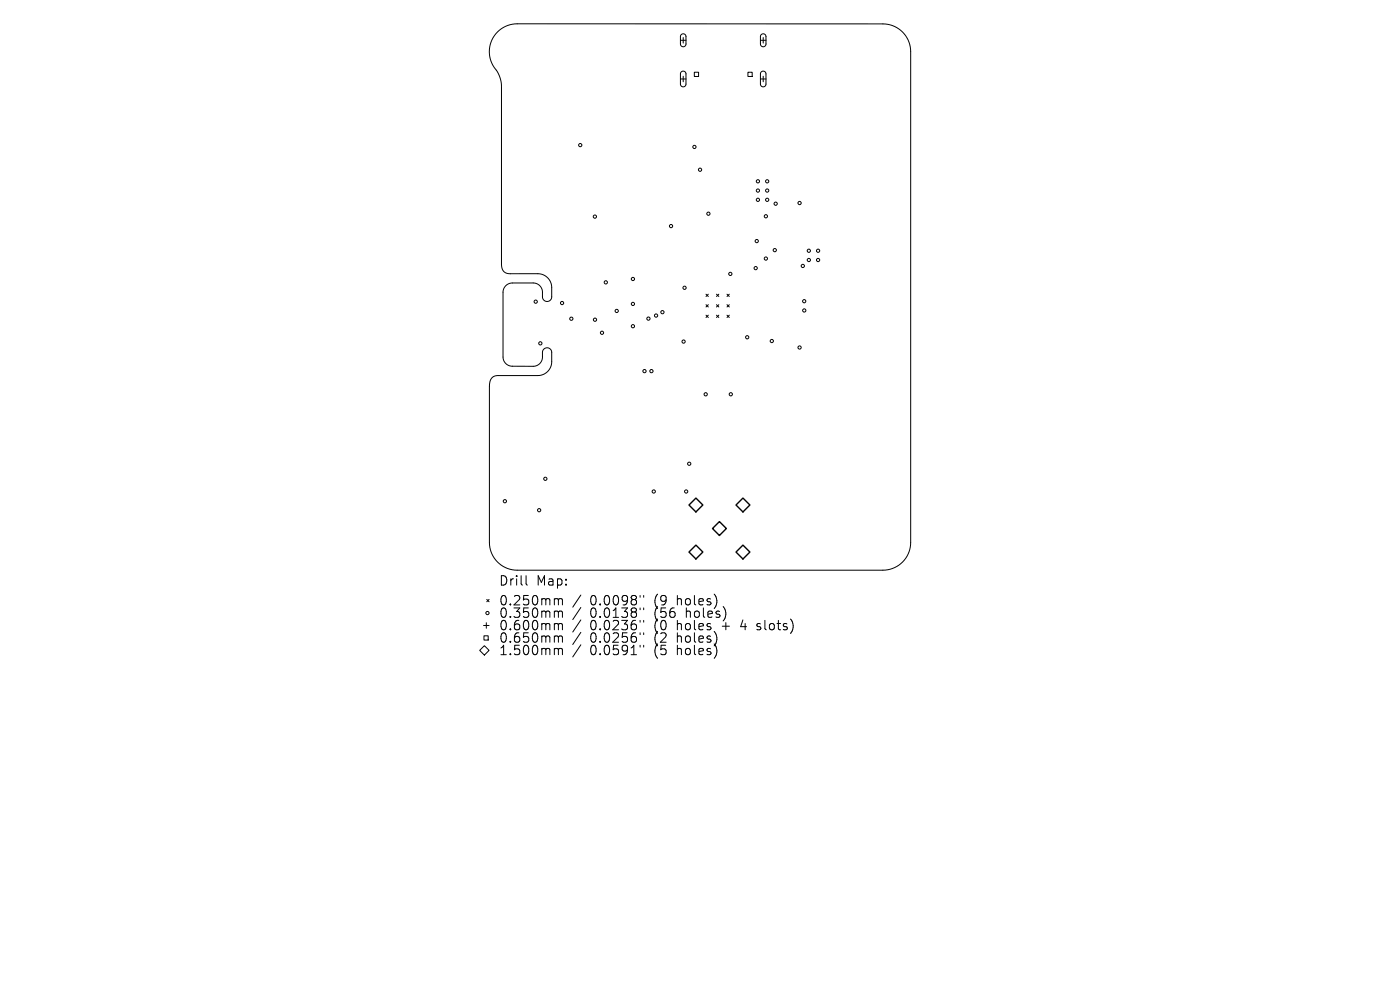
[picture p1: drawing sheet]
<svg xmlns="http://www.w3.org/2000/svg" width="297mm" height="210mm" viewBox="0 0 297 210" stroke-linecap="round" stroke-linejoin="round" font-family="sans-serif">
<defs><g id="words">
<g font-size="2.8">
<text x="105.8" y="124.5">Drill</text>
<text x="113.8" y="124.5">Map:</text>
<text x="105.8" y="128.7">0.250mm</text>
<text x="105.8" y="131.3">0.350mm</text>
<text x="125.2" y="128.7">0.0098&quot;</text>
<text x="125.2" y="131.3">0.0138&quot;</text>
<text x="138.9" y="128.7">(9</text>
<text x="138.9" y="131.3">(56</text>
<text x="143.9" y="128.7">holes)</text>
<text x="145.8" y="131.3">holes)</text>
<text x="105.8" y="134">0.600mm</text>
<text x="105.8" y="136.6">0.650mm</text>
<text x="125.2" y="134">0.0236&quot;</text>
<text x="125.2" y="136.6">0.0256&quot;</text>
<text x="138.9" y="134">(0</text>
<text x="138.9" y="136.6">(2</text>
<text x="143.9" y="134">holes</text>
<text x="143.9" y="136.6">holes)</text>
<text x="153.6" y="134">+</text>
<text x="157.8" y="134">4</text>
<text x="161.4" y="134">slots)</text>
<text x="105.8" y="139.3">1.500mm</text>
<text x="125.2" y="139.3">0.0591&quot;</text>
<text x="138.9" y="139.3">(5</text>
<text x="143.9" y="139.3">holes)</text>
</g>
</g></defs>
<g fill="none" stroke="#000" stroke-width=".21">
<path d="M105.5 6.8a5.9 5.9 0 0 1 4.2-1.8l78.1 .1a5.9 5.9 0 0 1 5.4 5.9v104.6a5.9 5.9 0 0 1-5.9 5.4l-78.1-.1a5.9 5.9 0 0 1-5.4-5.8v-33.1l.2-1.1 .5-.9 .9-.3h8.7a2.95 2.95 0 0 0 2.9-3v-2a.98 .98 0 0 0-1-.9 .98 .98 0 0 0-.9 1v1.1a1.96 1.96 0 0 1-2 1.8h-4.6a1.96 1.96 0 0 1-1.8-2v-13.9a1.98 1.98 0 0 1 2-1.8h4.6a1.96 1.96 0 0 1 1.8 2v1.1a.98 .98 0 0 0 1 .9 .98 .98 0 0 0 .9-1v-2.2a2.95 2.95 0 0 0-2.9-2.7l-6.3-.1-.9-.4-.4-.9-.1-38.5-.3-1.7-.7-1.5a5.9 5.9 0 0 1 .1-8.2zM144.4 8.5h1.1M144.4 16.8h1.1M144.5 7.3l.6-.1 .4 .5v1.7l-.1 .3-.4 .2-.4-.1-.2-.4v-1.7zM144.5 15.3l.6-.2 .4 .5v2.3l-.1 .4-.4 .1-.4-.1-.2-.4v-2.3zM144.9 8v1.1M144.9 16.2v1.1M147.3 15.3h.9v.9h-.9zM158.7 15.3h.9v.9h-.9zM161.3 8.5h1.2M161.3 16.8h1.2M161.5 7.3l.6-.1 .4 .5v1.7l-.2 .3-.3 .2-.4-.1-.3-.4v-1.7z"/>
<path d="M161.5 15.3l.6-.2 .4 .5v2.3l-.2 .4-.3 .1-.4-.1-.3-.4v-2.3zM161.9 8v1.1M161.9 16.2v1.1M149.8 62.4l.5 .5M149.8 64.6l.5 .5M149.8 66.9l.5 .4M150.3 62.4l-.5 .5M150.3 64.6l-.5 .5M150.3 66.9l-.5 .4M152 64.6l.5 .5M152 66.9l.5 .4M152 62.4l.5 .5"/>
<path d="M152.5 62.4l-.5 .5M152.5 64.6l-.5 .5M152.5 66.9l-.5 .4M154.2 66.9l.5 .4M154.2 62.4l.5 .5M154.2 64.6l.5 .5M154.7 62.4l-.5 .5M154.7 64.6l-.5 .5M154.7 66.9l-.5 .4M102.6 132.7h1.2M102.7 134.9h.9v.9h-.9zM102.8 137l1 1-1 1-1-1z"/>
<path d="M103.2 132.1v1.2M103.3 127.2l.5 .4M103.8 127.2l-.5 .4M111.6 122.1v1.7l.3 .3M117.9 127h.3l.3 .3M117.9 129.6l.5 .1 .1 .2M117.9 132.3h.3l.3 .3M117.9 134.9l.5 .1 .1 .2M117.9 137.5h.3l.3 .3M118.5 127.3l.2-.3 .5 .1 .1 1.2M118.5 127.3v1M118.5 129.9v1.1"/>
<path d="M118.5 132.6v1M118.5 135.2v1M118.5 137.8v1.1M118.5 129.9l.2-.3 .5 .1 .1 1.3M118.5 132.6l.2-.3 .5 .1 .1 1.2M118.5 135.2l.2-.3 .5 .1 .1 1.2M118.5 137.8l.2-.3 .5 .1 .1 1.3M123.2 126.2l-1.7 2.6M123.2 128.9l-1.7 2.5M123.2 131.5l-1.7 2.6M123.2 134.1l-1.7 2.6M123.2 136.8l-1.7 2.6"/>
<path d="M135.8 126.3v.4M135.8 129v.3M135.8 131.6v.4M135.8 134.2v.4M135.8 136.9v.4M136.6 126.3v.4M136.6 129v.3M136.6 131.6v.4M136.6 134.2v.4M136.6 136.9v.4M160.6 133.5l.1 .1M160.7 132.4v.4"/>
<circle cx="123.1" cy="30.8" r=".34"/>
<circle cx="147.3" cy="31.2" r=".34"/>
<circle cx="148.5" cy="36" r=".34"/>
<circle cx="160.8" cy="38.5" r=".34"/>
<circle cx="162.8" cy="38.5" r=".34"/>
<circle cx="126.2" cy="45.9" r=".34"/>
<circle cx="128.5" cy="59.9" r=".34"/>
<circle cx="134.3" cy="59.2" r=".34"/>
<circle cx="142.4" cy="48" r=".34"/>
<circle cx="150.3" cy="45.3" r=".34"/>
<circle cx="154.9" cy="58.1" r=".34"/>
<circle cx="160.3" cy="56.9" r=".34"/>
<circle cx="160.5" cy="51.1" r=".34"/>
<circle cx="160.8" cy="42.4" r=".34"/>
<circle cx="160.8" cy="40.4" r=".34"/>
<circle cx="162.5" cy="54.8" r=".34"/>
<circle cx="162.5" cy="45.9" r=".34"/>
<circle cx="162.8" cy="42.4" r=".34"/>
<circle cx="162.8" cy="40.4" r=".34"/>
<circle cx="164.4" cy="53.1" r=".34"/>
<circle cx="164.6" cy="43.2" r=".34"/>
<circle cx="169.6" cy="43.1" r=".34"/>
<circle cx="170.3" cy="56.4" r=".34"/>
<circle cx="171.6" cy="53.2" r=".34"/>
<circle cx="171.6" cy="55.2" r=".34"/>
<circle cx="173.6" cy="53.2" r=".34"/>
<circle cx="173.6" cy="55.2" r=".34"/>
<circle cx="113.6" cy="64" r=".34"/>
<circle cx="114.6" cy="72.8" r=".34"/>
<circle cx="119.2" cy="64.3" r=".34"/>
<circle cx="121.2" cy="67.6" r=".34"/>
<circle cx="126.2" cy="67.8" r=".34"/>
<circle cx="127.7" cy="70.6" r=".34"/>
<circle cx="130.8" cy="66" r=".34"/>
<circle cx="134.3" cy="69.2" r=".34"/>
<circle cx="134.3" cy="64.5" r=".34"/>
<circle cx="136.7" cy="78.7" r=".34"/>
<circle cx="137.6" cy="67.6" r=".34"/>
<circle cx="138.2" cy="78.7" r=".34"/>
<circle cx="139.2" cy="66.9" r=".34"/>
<circle cx="140.5" cy="66.2" r=".34"/>
<circle cx="145" cy="72.5" r=".34"/>
<circle cx="145.2" cy="61" r=".34"/>
<circle cx="158.5" cy="71.5" r=".34"/>
<circle cx="163.7" cy="72.3" r=".34"/>
<circle cx="169.6" cy="73.7" r=".34"/>
<circle cx="170.6" cy="63.9" r=".34"/>
<circle cx="170.6" cy="65.9" r=".34"/>
<circle cx="146.2" cy="98.4" r=".34"/>
<circle cx="149.7" cy="83.6" r=".34"/>
<circle cx="155" cy="83.6" r=".34"/>
<circle cx="107.1" cy="106.3" r=".34"/>
<circle cx="114.4" cy="108.2" r=".34"/>
<circle cx="115.7" cy="101.6" r=".34"/>
<circle cx="138.7" cy="104.3" r=".34"/>
<circle cx="145.6" cy="104.3" r=".34"/>
<circle cx="103.4" cy="130" r=".34"/>
</g>
<path d="M146.2 107.1l1.4-1.4 1.5 1.4-1.5 1.5zM146.2 117.1l1.4-1.5 1.5 1.5-1.5 1.5zM151.2 112.1l1.4-1.5 1.5 1.5-1.5 1.5zM156.1 107.1l1.5-1.4 1.5 1.4-1.5 1.5zM156.1 117.1l1.5-1.5 1.5 1.5-1.5 1.5z" fill="none" stroke="#000" stroke-width=".29"/>
<use href="#words"/>
</svg>
